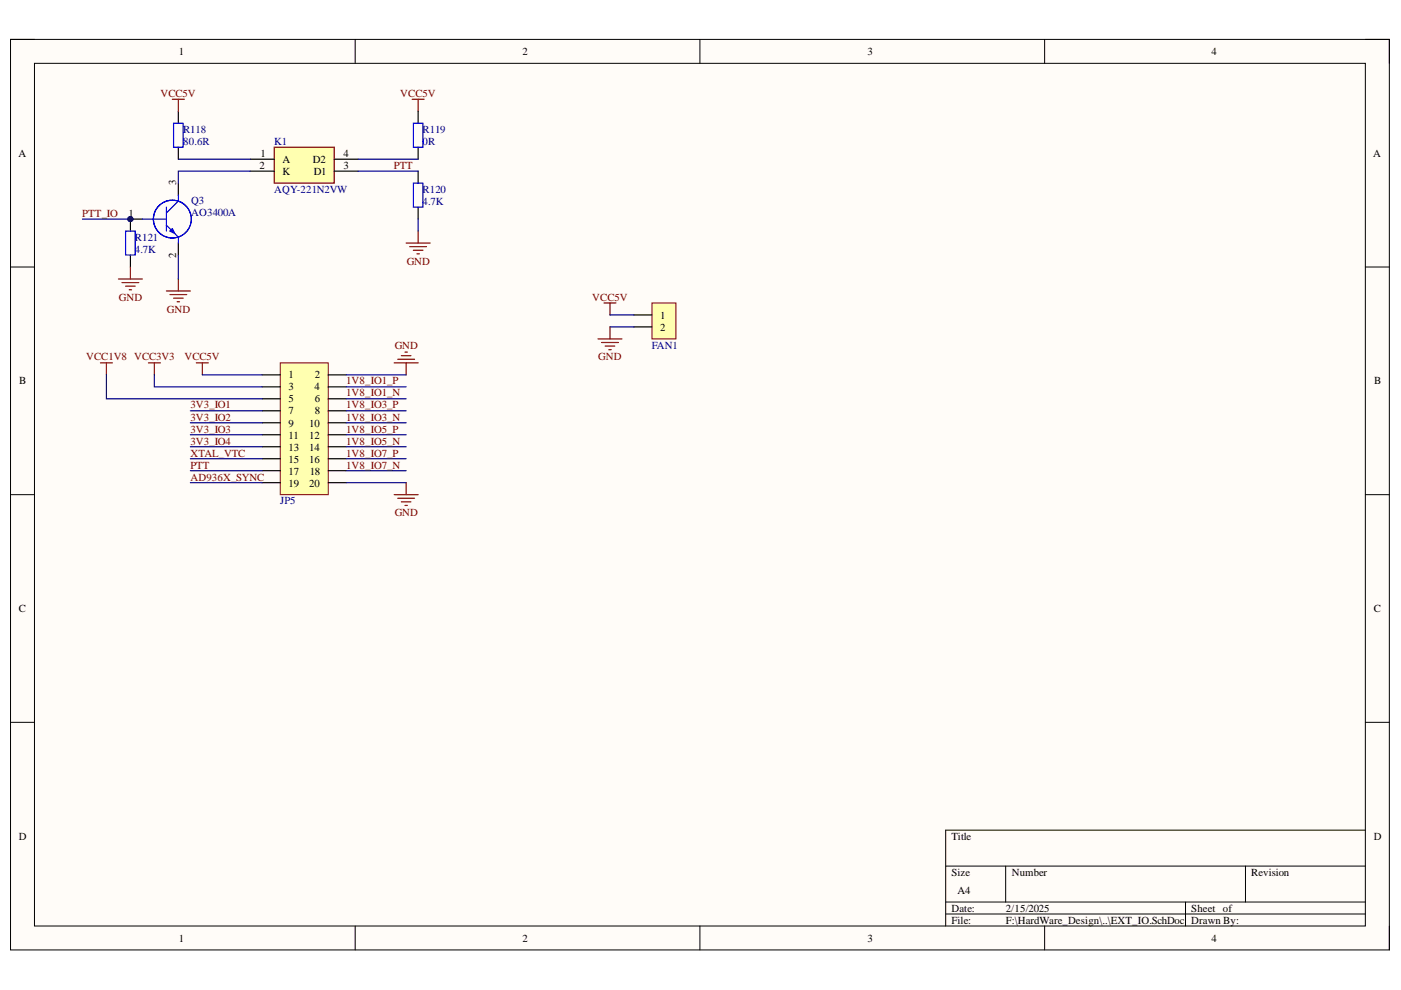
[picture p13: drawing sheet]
<svg xmlns="http://www.w3.org/2000/svg" width="297mm" height="210mm" viewBox="0 0 297 210" stroke-linecap="round" stroke-linejoin="round" font-family="sans-serif">
<defs><g id="words">
<g font-size="2.3">
<text x="37.9" y="11.7">1</text>
<text x="110.8" y="11.7">2</text>
<text x="184" y="11.7">3</text>
<text x="256.9" y="11.7">4</text>
<text x="3.9" y="33.3">A</text>
<text x="55" y="35.8">2</text>
<text x="55.3" y="33.3">1</text>
<text x="59.9" y="34.6">A</text>
<text x="66.3" y="34.6">D2</text>
<text x="72.9" y="35.8">3</text>
<text x="72.9" y="33.3">4</text>
<text x="291.2" y="33.3">A</text>
<text x="37.3" y="39.3" transform="rotate(-90 37.3 39.3)">3</text>
<text x="59.9" y="37.1">K</text>
<text x="66.5" y="37.1">D1</text>
<text x="27.2" y="46">1</text>
<text x="37.3" y="54.6" transform="rotate(-90 37.3 54.6)">2</text>
<text x="140" y="67.6">1</text>
<text x="140" y="70.1">2</text>
<text x="4.1" y="81.5">B</text>
<text x="61.2" y="80.2">1</text>
<text x="61.2" y="82.8">3</text>
<text x="66.7" y="82.8">4</text>
<text x="66.8" y="80.2">2</text>
<text x="291.3" y="81.5">B</text>
<text x="61.2" y="85.3">5</text>
<text x="61.2" y="87.8">7</text>
<text x="66.8" y="85.3">6</text>
<text x="66.8" y="87.8">8</text>
<text x="61.2" y="90.5">9</text>
<text x="61.2" y="93">11</text>
<text x="61.2" y="95.5">13</text>
<text x="65.6" y="90.5">10</text>
<text x="65.6" y="93">12</text>
<text x="65.6" y="95.5">14</text>
<text x="61.2" y="98.1">15</text>
<text x="61.2" y="100.6">17</text>
<text x="65.6" y="98.1">16</text>
<text x="65.7" y="100.6">18</text>
<text x="61.2" y="103.2">19</text>
<text x="65.6" y="103.2">20</text>
<text x="4" y="129.8">C</text>
<text x="291.2" y="129.8">C</text>
<text x="4" y="178.1">D</text>
<text x="201.7" y="178.1">Title</text>
<text x="291.2" y="178.1">D</text>
<text x="201.7" y="185.7">Size</text>
<text x="214.5" y="185.7">Number</text>
<text x="265.3" y="185.7">Revision</text>
<text x="203" y="189.5">A4</text>
<text x="201.7" y="193.3">Date:</text>
<text x="201.7" y="195.8">File:</text>
<text x="213.2" y="193.3">2/15/2025</text>
<text x="213.2" y="195.8">F:\HardWare_Design\..\EXT_IO.SchDoc</text>
<text x="252.6" y="193.3">Sheet of</text>
<text x="252.6" y="195.8">Drawn By:</text>
<text x="37.9" y="199.6">1</text>
<text x="110.8" y="199.6">2</text>
<text x="184" y="199.6">3</text>
<text x="256.9" y="199.6">4</text>
</g>
<g font-size="2.3" fill="#800000">
<text x="34" y="20.5">VCC5V</text>
<text x="84.9" y="20.5">VCC5V</text>
<text x="83.5" y="35.8">PTT</text>
<text x="17.4" y="46">PTT_IO</text>
<text x="86.2" y="56.1">GND</text>
<text x="25.2" y="63.8">GND</text>
<text x="125.6" y="63.8">VCC5V</text>
<text x="35.4" y="66.3">GND</text>
<text x="18.3" y="76.4">VCC1V8 VCC3V3</text>
<text x="39.1" y="76.4">VCC5V</text>
<text x="83.7" y="73.9">GND</text>
<text x="126.8" y="76.4">GND</text>
<text x="73.4" y="81.5">1V8_IO1_P</text>
<text x="40.4" y="86.6">3V3_IO1</text>
<text x="40.4" y="89.2">3V3_IO2</text>
<text x="73.4" y="84">1V8_IO1_N</text>
<text x="73.4" y="86.6">1V8_IO3_P</text>
<text x="73.4" y="89.2">1V8_IO3_N</text>
<text x="40.4" y="91.7">3V3_IO3</text>
<text x="40.4" y="94.3">3V3_IO4</text>
<text x="73.4" y="91.7">1V8_IO5_P</text>
<text x="73.4" y="94.3">1V8_IO5_N</text>
<text x="40.4" y="101.9">AD936X_SYNC</text>
<text x="40.4" y="99.3">PTT</text>
<text x="40.4" y="96.8">XTAL_VTC</text>
<text x="73.4" y="96.8">1V8_IO7_P</text>
<text x="73.4" y="99.3">1V8_IO7_N</text>
<text x="83.7" y="109.5">GND</text>
</g>
<g font-size="2.3" fill="#000080">
<text x="38.8" y="28.2">R118</text>
<text x="89.6" y="28.2">R119</text>
<text x="38.8" y="30.8">80.6R</text>
<text x="58.1" y="30.8">K1</text>
<text x="89.6" y="30.8">0R</text>
<text x="58.1" y="40.9">AQY-221N2VW</text>
<text x="89.6" y="40.9">R120</text>
<text x="40.5" y="43.2">Q3</text>
<text x="40.5" y="45.7">AO3400A</text>
<text x="89.6" y="43.5">4.7K</text>
<text x="28.6" y="53.6">4.7K</text>
<text x="28.6" y="51.1">R121</text>
<text x="138.2" y="73.9">FAN1</text>
<text x="59.4" y="107">JP5</text>
</g>
</g></defs>
<path d="M2.2 8.4h292.4v193h-292.4z" fill-rule="evenodd" fill="#fffcf8"/>
<path d="M2.2 8.4h292.4v193h-292.4z" fill="none" stroke="#000" stroke-width=".21"/>
<path d="M7.3 13.4h282.2v182.9h-282.2z" fill-rule="evenodd" fill="#fffcf8"/>
<g fill="none" stroke="#000" stroke-width=".21">
<path d="M2.2 8.3h5.1M7.3 13.4h282.2v182.9h-282.2zM75.3 8.3v5.1M148.4 8.3v5.1M221.5 8.4v5M289.5 8.4h5.1v5M2.2 56.6h5.1M289.5 56.6h5.1M2.2 104.9h5.1M289.5 104.9h5.1M2.2 153.1h5.1M289.5 153.1h5.1"/>
<path d="M289.5 176h-89v20.3M75.3 196.3v5.1M148.4 196.3v5.1M200.5 183.6h89M200.5 191.3h89M200.5 193.8h89M213.2 183.6v7.7M221.5 196.3v5.1M251.4 191.3v5M264.1 183.6v7.7M294.6 196.3v5.1"/>
</g>
<path d="M36.5 21h2.6M37.8 21v2.6M87.4 21h2.5M88.7 21v2.6M37.8 59.2v2.5M35.3 61.7h5.1M36 62.5h3.6M36.8 63.2h2M37.6 64h.5" fill="none" stroke="#800000" stroke-width=".25"/>
<path d="M37.8 23.6v2.5M37.8 31.2v2.6M88.7 23.6v2.5M88.7 31.2v2.6" fill="none" stroke="#000" stroke-width=".25"/>
<path d="M36.8 26.1h2v5.1h-2zM87.6 26.1h2.1v5.1h-2.1z" fill="none" stroke="#00f" stroke-width=".25"/>
<circle cx="27.6" cy="46.5" r=".51" fill="#000080"/>
<circle cx="27.6" cy="46.5" r=".51" fill="none" stroke="#000080" stroke-width=".21"/>
<path d="M27.6 46.5h2.6" fill="none" stroke="#000" stroke-width=".25"/>
<circle cx="27.6" cy="46.5" r=".51" fill="#000080"/>
<circle cx="27.6" cy="46.5" r=".51" fill="none" stroke="#000080" stroke-width=".21"/>
<path d="M37.8 38.8v2.6M88.7 36.3v2.5M37.8 51.5v2.6M88.7 43.9v2.6" fill="none" stroke="#000" stroke-width=".25"/>
<g fill="none" stroke="#00f" stroke-width=".25">
<path d="M87.6 38.8h2.1v5.1h-2.1zM30.2 46.5h5.1M35.3 43.9v5.1M35.3 47.7l2.5 2.6v1.2M36 49l.5-.5 .6 1zM37.8 41.4v1.2l-2.5 2.6"/>
<circle cx="36.5" cy="46.5" r="4"/>
</g>
<g fill="none" stroke="#800000" stroke-width=".25">
<path d="M86.1 51.5h5.1M86.9 52.3h3.5M87.6 53.1h2.1M88.4 53.8h.5M88.7 49v2.5M21.3 76.9h2.5M22.6 76.9v2.6M31.5 76.9h2.5M32.7 76.9v2.6M41.6 76.9h2.6M42.9 76.9v2.6M83.6 104.9h5.1"/>
<path d="M84.3 105.6h3.6M85.1 106.4h2M85.9 107.2h.5M86.1 102.3v2.6"/>
</g>
<path d="M59.4 76.9h10.2v28h-10.2z" fill-rule="evenodd" fill="#ffffb0"/>
<path d="M59.4 76.9h10.2v28h-10.2z" fill="none" stroke="#800000" stroke-width=".21"/>
<g fill="none" stroke="#000" stroke-width=".25">
<path d="M55.6 79.5h3.8M69.6 79.5h3.8M55.6 82h3.8M55.6 84.6h3.8M55.6 87.1h3.8M55.6 89.6h3.8M55.6 92.2h3.8M55.6 94.7h3.8M55.6 97.3h3.8M55.6 99.8h3.8M69.6 82h3.8M69.6 84.6h3.8"/>
<path d="M69.6 87.1h3.8M69.6 89.6h3.8M69.6 92.2h3.8M69.6 94.7h3.8M69.6 97.3h3.8M69.6 99.8h3.8M55.6 102.3h3.8M69.6 102.3h3.8"/>
</g>
<path d="M138.2 64.2h5.1v7.7h-5.1z" fill-rule="evenodd" fill="#ffffb0"/>
<path d="M138.2 64.2h5.1v7.7h-5.1z" fill="none" stroke="#800000" stroke-width=".21"/>
<path d="M134.4 66.8h3.8M134.4 69.3h3.8" fill="none" stroke="#000" stroke-width=".25"/>
<path d="M126.8 71.9h5.1M127.5 72.6h3.6M128.1 64.2h2.5M128.3 73.4h2M129.1 74.1h.5M129.3 64.2v2.6M129.3 69.3v2.6" fill="none" stroke="#800000" stroke-width=".25"/>
<path d="M58.2 31.2h12.7v7.6h-12.7z" fill-rule="evenodd" fill="#ffffb0"/>
<path d="M58.2 31.2h12.7v7.6h-12.7zM83.6 76.9h5.1M84.3 76.2h3.6M85.1 75.4h2M85.9 74.7h.5M86.1 76.9v2.6" fill="none" stroke="#800000" stroke-width=".25"/>
<path d="M53.1 33.8h5.1M53.1 36.3h5.1M70.9 33.8h5M70.9 36.3h5" fill="none" stroke="#000" stroke-width=".25"/>
<path d="M37.8 33.8h15.3M53.1 36.3h-15.3v2.5M17.5 46.5h10.1M37.8 54.1v5.1" fill="none" stroke="#000080" stroke-width=".25"/>
<circle cx="27.6" cy="46.5" r=".51" fill="#000080"/>
<circle cx="27.6" cy="46.5" r=".51" fill="none" stroke="#000080" stroke-width=".21"/>
<g fill="none" stroke="#000080" stroke-width=".25">
<path d="M75.9 36.3h12.8M75.9 33.8h12.8M88.7 46.5v2.5M22.6 79.5v5.1h33M32.7 79.5v2.5h22.9M42.9 79.5h12.7M73.4 79.5h12.7M129.3 66.8h5.1M129.3 69.3h5.1M40.4 87.1h15.2M40.4 99.8h15.2M40.4 89.6h15.2"/>
<path d="M40.4 92.2h15.2M40.4 94.7h15.2M40.4 97.3h15.2M73.4 82h12.7M73.4 84.6h12.7M73.4 87.1h12.7M73.4 99.8h12.7M73.4 89.6h12.7M73.4 92.2h12.7M73.4 94.7h12.7M73.4 97.3h12.7M40.4 102.3h15.2"/>
<path d="M73.4 102.3h12.7"/>
</g>
<circle cx="27.6" cy="46.5" r=".51" fill="#000080"/>
<circle cx="27.6" cy="46.5" r=".51" fill="none" stroke="#000080" stroke-width=".21"/>
<path d="M27.6 46.5v2.5" fill="none" stroke="#000" stroke-width=".25"/>
<circle cx="27.6" cy="46.5" r=".51" fill="#000080"/>
<circle cx="27.6" cy="46.5" r=".51" fill="none" stroke="#000080" stroke-width=".21"/>
<path d="M27.6 54.1v2.5" fill="none" stroke="#000" stroke-width=".25"/>
<path d="M26.6 49h2.1v5.1h-2.1z" fill="none" stroke="#00f" stroke-width=".25"/>
<path d="M25.1 59.2h5.1M25.9 59.9h3.5M27.6 56.6v2.6M26.6 60.7h2.1M27.4 61.4h.5" fill="none" stroke="#800000" stroke-width=".25"/>
<use href="#words"/>
</svg>
